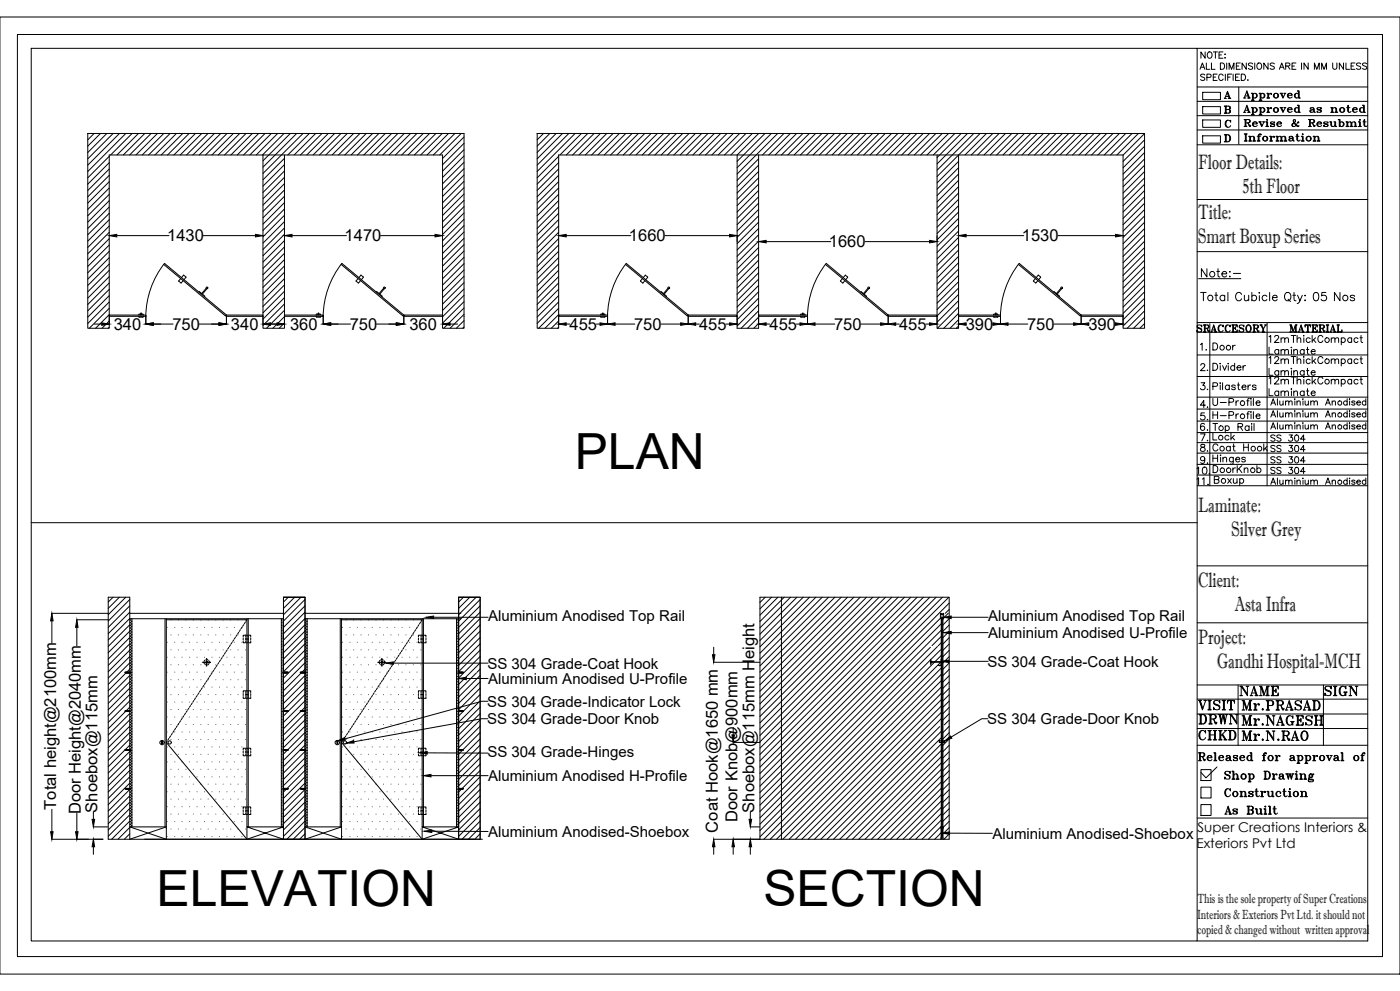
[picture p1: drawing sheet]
<svg xmlns="http://www.w3.org/2000/svg" width="1189mm" height="841mm" viewBox="0 0 1189 841" stroke-linecap="round" stroke-linejoin="round" font-family="sans-serif">
<defs><g id="words">
<g font-size="42.3">
<text x="488" y="398">PLAN</text>
<text x="133" y="769">ELEVATION</text>
<text x="648" y="769">SECTION</text>
</g>
<g font-size="17.6">
<text x="1017" y="143">Floor Details:</text>
<text x="1055" y="164">5th Floor</text>
<text x="1018" y="186">Title:</text>
<text x="1017" y="206">Smart Boxup Series</text>
<text x="1017" y="434">Laminate:</text>
<text x="1046" y="455">Silver Grey</text>
<text x="1017" y="498">Client:</text>
<text x="1049" y="518">Asta Infra</text>
<text x="1017" y="546">Project:</text>
<text x="1033" y="567">Gandhi Hospital-MCH</text>
</g>
<text font-size="14.6" x="1018" y="259">Total Cubicle Qty: 05 Nos</text>
<text font-size="14.1" x="1017" y="649">Released for approval of</text>
<g font-size="14">
<text x="142" y="205">1430</text>
<text x="293" y="205">1470</text>
<text x="534" y="205">1660</text>
<text x="868" y="205">1530</text>
<text x="704" y="210">1660</text>
<text x="97" y="280">340</text>
<text x="146" y="280">750</text>
<text x="196" y="280">340</text>
<text x="246" y="280">360</text>
<text x="297" y="280">750</text>
<text x="348" y="280">360</text>
<text x="484" y="280">455</text>
<text x="538" y="280">750</text>
<text x="594" y="280">455</text>
<text x="653" y="280">455</text>
<text x="708" y="280">750</text>
<text x="763" y="280">455</text>
<text x="820" y="280">390</text>
<text x="872" y="280">750</text>
<text x="924" y="280">390</text>
<text x="48" y="687" transform="rotate(-90 48 687)">Total height@2100mm</text>
<text x="83" y="690" transform="rotate(-90 83 690)">Shoebox@115mm</text>
<text x="641" y="690" transform="rotate(-90 641 690)">Shoebox@115mm Height</text>
<text x="69" y="691" transform="rotate(-90 69 691)">Door Height@2040mm</text>
<text x="626" y="697" transform="rotate(-90 626 697)">Door Knob@900mm</text>
<text x="610" y="707" transform="rotate(-90 610 707)">Coat Hook@1650 mm</text>
</g>
<text font-size="13.7" x="1039" y="665">Shop Drawing</text>
<g font-size="12.8">
<text x="1055" y="86">Approved</text>
<text x="1029" y="369">Top Rail</text>
<text x="1030" y="413">Boxup</text>
<text x="414" y="527">Aluminium Anodised Top Rail</text>
<text x="839" y="527">Aluminium Anodised Top Rail</text>
<text x="839" y="542">Aluminium Anodised U-Profile</text>
<text x="414" y="567">SS 304 Grade-Coat Hook</text>
<text x="839" y="566">SS 304 Grade-Coat Hook</text>
<text x="414" y="580">Aluminium Anodised U-Profile</text>
<text x="1052" y="592">NAME</text>
<text x="1124" y="592">SIGN</text>
<text x="414" y="600">SS 304 Grade-Indicator Lock</text>
<text x="1017" y="604">VISIT</text>
<text x="1054" y="604">Mr.PRASAD</text>
<text x="414" y="615">SS 304 Grade-Door Knob</text>
<text x="838" y="615">SS 304 Grade-Door Knob</text>
<text x="1017" y="616">DRWN</text>
<text x="1054" y="617">Mr.NAGESH</text>
<text x="1054" y="630">Mr.N.RAO</text>
<text x="414" y="642">SS 304 Grade-Hinges</text>
<text x="414" y="663">Aluminium Anodised H-Profile</text>
<text x="414" y="710">Aluminium Anodised-Shoebox</text>
<text x="843" y="712">Aluminium Anodised-Shoebox</text>
</g>
<g font-size="12.3">
<text x="1055" y="98">Approved as noted</text>
<text x="1029" y="395">Hinges</text>
<text x="1017" y="629">CHKD</text>
</g>
<g font-size="11.4">
<text x="1017" y="706">Super Creations Interiors &amp;</text>
<text x="1016" y="720">Exteriors Pvt Ltd</text>
</g>
<g font-size="11.2">
<text x="1017" y="767">This is the sole property of Super Creations</text>
<text x="1017" y="780">Interiors &amp; Exteriors Pvt Ltd. it should not</text>
<text x="1017" y="793">copied &amp; changed without written approval</text>
</g>
<g font-size="11">
<text x="1039" y="677">Construction</text>
<text x="1039" y="692">As Built</text>
</g>
<g font-size="10.1">
<text x="1056" y="109">Revise &amp; Resubmit</text>
<text x="1056" y="121">Information</text>
<text x="1016" y="283">SR</text>
<text x="1027" y="283">ACCESORY</text>
<text x="1094" y="283">MATERIAL</text>
<text x="1018" y="316">2.</text>
<text x="1029" y="315">Divider</text>
<text x="1018" y="332">3.</text>
<text x="1029" y="332">Pilasters</text>
<text x="1018" y="347">4.</text>
<text x="1029" y="345">U-Profile</text>
<text x="1018" y="358">5.</text>
<text x="1029" y="357">H-Profile</text>
<text x="1018" y="367">6.</text>
<text x="1029" y="375">Lock</text>
<text x="1029" y="384">Coat Hook</text>
<text x="1018" y="384">8.</text>
<text x="1016" y="404">10.</text>
<text x="1016" y="413">11.</text>
</g>
<g font-size="9.7">
<text x="1019" y="51">NOTE:</text>
<text x="1039" y="121">D</text>
<text x="1029" y="298">Door</text>
<text x="1078" y="365">Aluminium Anodised</text>
<text x="1018" y="394">9.</text>
<text x="1029" y="402">DoorKnob</text>
<text x="1078" y="412">Aluminium Anodised</text>
</g>
<g font-size="9.3">
<text x="1018" y="60">ALL DIMENSIONS ARE IN MM UNLESS</text>
<text x="1018" y="69">SPECIFIED.</text>
<text x="1026" y="298" transform="rotate(-90 1026 298)">1.</text>
<text x="1078" y="345">Aluminium Anodised</text>
<text x="1078" y="355">Aluminium Anodised</text>
<text x="1078" y="376">SS 304</text>
<text x="1078" y="385">SS 304</text>
<text x="1078" y="394">SS 304</text>
<text x="1078" y="403">SS 304</text>
</g>
</g></defs>
<!-- layer: 0 -->
<g fill="none" stroke="#000" stroke-width=".85">
<path d="M0 14h1189v813h-1189M15 29h1159v783h-1159zM27 41h990v758h-990zM1017 41h144v758h-144M1017 74h144M1021 78h15v7h-15zM1042 78l2 6M1052 74v48M1017 86h144M1017 98h144M1021 90h15v7h-15zM1040 84h1"/>
<path d="M1040 90h4l1 2-2 1M1040 90h1M1040 83l2-5 3 6M1040 90l1 1M1041 90v6M1041 96h-1M1041 95l-1 1M1041 82h3M1041 95v1M1041 96h1M1041 90v1M1042 90h-1"/>
<path d="M1043 84h2M1043 90l1 1v2h-3M1043 93l2 1v1l-5 1M1043 93l1 1v1l-1 1M1044 83l-1 1M1044 83v1M1044 83l1 1M1044 91v1M1044 94v1M75 113v166h18v-11M75 113h319v166h-18v-11M75 113h.1"/>
<path d="M80 113l-5 6M85 113l-10 11M91 113l-16 16M96 113l-21 22M101 113l-26 27M107 113l-32 33M112 113l-18 19M118 113l-19 19M123 113l-18 19M128 113l-18 19M134 113l-19 19M139 113l-18 19"/>
<path d="M144 113l-18 19M150 113l-18 19M155 113l-18 19M161 113l-19 19M166 113l-18 19M171 113l-18 19M177 113l-19 19M182 113l-18 19M187 113l-18 19M193 113l-18 19M198 113l-18 19M204 113l-19 19"/>
<path d="M209 113l-18 19M214 113l-18 19M220 113l-19 19M225 113l-18 19M230 113l-18 19M236 113l-18 19M241 113l-18 19M247 113l-24 23M252 113l-29 29M257 113l-34 34M263 113l-19 19M268 113l-18 19"/>
<path d="M273 113l-18 19M279 113l-18 19M284 113l-18 19M290 113l-19 19M295 113l-18 19M300 113l-18 19M306 113l-19 19M311 113l-18 19M316 113l-18 19M322 113l-18 19M327 113l-18 19M333 113l-19 19"/>
<path d="M338 113l-18 19M343 113l-18 19M349 113l-19 19M354 113l-18 19M359 113l-18 19M365 113l-18 19M370 113l-18 19M376 113l-19 19M381 113l-18 19M386 113l-18 19M392 113l-19 19M394 116l-18 18"/>
<path d="M462 113l-6 6M467 113l-11 11M472 113l-16 16M478 113l-22 22M483 113l-27 27M488 113l-32 33M494 113l-18 19M499 113l-18 19M505 113l-19 19M510 113l-18 19M515 113l-18 19M521 113l-19 19"/>
<path d="M526 113l-18 19M531 113l-18 19M537 113l-18 19M542 113l-18 19M548 113l-19 19M553 113l-18 19M558 113l-18 19M564 113l-19 19M569 113l-18 19M574 113l-18 19M580 113l-19 19M585 113l-18 19"/>
<path d="M591 113l-19 19M596 113l-18 19M601 113l-18 19M607 113l-19 19M612 113l-18 19M617 113l-18 19M623 113l-19 19M628 113l-18 19M633 113l-18 19M639 113l-18 19M644 113l-18 19M650 113l-24 24"/>
<path d="M655 113l-29 29M660 113l-34 35M666 113l-18 19M671 113l-18 19M677 113l-19 19M682 113l-18 19M687 113l-18 19M693 113l-19 19M698 113l-18 19M703 113l-18 19M709 113l-19 19M714 113l-18 19"/>
<path d="M719 113l-18 19M725 113l-18 19M730 113l-18 19M736 113l-19 19M741 113l-18 19M746 113l-18 19M752 113l-19 19M757 113l-18 19M762 113l-18 19M768 113l-18 19M773 113l-18 19M779 113l-19 19"/>
<path d="M784 113l-18 19M789 113l-18 19M795 113l-19 19M800 113l-18 19M805 113l-18 19M811 113l-18 19M816 113l-20 21M822 113l-26 26M827 113l-31 31M832 113l-36 37M838 113l-19 19M843 113l-18 19"/>
<path d="M848 113l-18 19M854 113l-18 19M859 113l-18 19M865 113l-19 19M870 113l-18 19M875 113l-18 19M881 113l-19 19M886 113l-18 19M891 113l-18 19M897 113l-18 19M902 113l-18 19M908 113l-19 19"/>
<path d="M913 113l-18 19M918 113l-18 19M924 113l-19 19M929 113l-18 19M934 113l-18 19M940 113l-18 19M945 113l-18 19M951 113l-19 19M956 113l-18 19M961 113l-18 19M967 113l-19 19M972 113h-516v166h18v-11"/>
<path d="M972 113v166h-18v-11M972 113l-18 19M972 119l-18 18M1017 110h144M1021 102h15v6h-15zM1021 115h15v6h-15zM1041 103v1v3M1043 102a4 4 0 0 0 0 6M1045 103v-1v2a2.5 2.5 0 0 0-3-2 2.5 2.5 0 0 0-2 4 2.4 2.4 0 0 0 2 2 2.4 2.4 0 0 0 3-1M93 133l-18 18M93 138l-18 18M223 132h153v143"/>
<path d="M223 132h-130v143M223 132v143M242 134l-19 19M242 140l-19 18M242 132v143M394 122l-18 18M394 127l-18 18M394 132l-18 19M394 138l-18 18M474 133l-18 18M474 138l-18 18M626 132v147h18v-147"/>
<path d="M644 135l-18 18M796 132v143M814 137l-18 18M814 132v143M972 124l-18 18M972 129l-18 19M972 135l-18 18M1017 123h144M93 143l-18 19M93 149l-18 18M93 154l-18 18M93 160l-18 18"/>
<path d="M242 145l-19 18M242 150l-19 19M242 156l-19 18M394 143l-18 18M394 148l-18 19M394 154l-18 18M394 159l-18 18M474 143l-18 19M474 149l-18 18M474 154l-18 18M474 159l-18 19M644 140l-18 18"/>
<path d="M644 146l-18 18M644 151l-18 18M644 156l-18 19M814 142l-18 19M814 148l-18 18M814 153l-18 18M814 158l-18 19M972 140l-18 19M972 146l-18 18M972 151l-18 18M972 156l-18 19M93 165l-18 18"/>
<path d="M93 170l-18 19M93 176l-18 18M242 161l-19 18M242 167l-19 18M242 172l-19 18M242 177l-19 19M394 165l-18 18M394 170l-18 18M394 175l-18 19M474 165l-18 18M474 170l-18 18M474 176l-18 18"/>
<path d="M644 162l-18 18M644 167l-18 18M644 172l-18 19M644 178l-18 18M814 164l-18 18M814 169l-18 18M814 175l-18 18M814 180l-18 18M972 162l-18 18M972 167l-18 18M972 172l-18 19M972 178l-18 18"/>
<path d="M1017 169h144M93 181l-18 18M93 186l-18 19M93 192l-18 18M93 197l-18 18M99 200h45M173 200h44M242 183l-19 18M242 188l-19 18M242 193l-19 19M242 199l-19 18M248 200h46"/>
<path d="M323 200h46M394 181l-18 18M394 186l-18 18M394 191l-18 19M394 197l-18 18M474 181l-18 18M474 186l-18 19M474 192l-18 18M474 197l-18 18M481 200h55M565 200h55M644 183l-18 18"/>
<path d="M644 189l-18 18M644 194l-18 18M644 199l-18 19M814 185l-18 19M814 191l-18 18M814 196l-18 18M820 200h49M898 200h49M972 183l-18 18M972 189l-18 18M972 194l-18 18M972 199l-18 19"/>
<path d="M93 203l-18 18M93 208l-18 18M93 213l-18 19M93 219l-18 18M242 204l-19 18M242 210l-19 18M242 215l-19 18M394 202l-18 19M394 208l-18 18M394 213l-18 18M394 218l-18 19M474 203l-18 18"/>
<path d="M474 208l-18 18M474 213l-18 19M474 219l-18 18M644 205l-18 18M644 210l-18 18M644 215l-18 19M651 205h54M734 205h55M814 201l-18 19M814 207l-18 18M814 212l-18 18M814 218l-18 18"/>
<path d="M972 205l-18 18M972 210l-18 18M972 215l-18 19M1017 214h144M93 224l-18 18M93 229l-18 19M93 235l-18 18M140 224a74 74 0 0 0-16 44M242 220l-19 19M242 226l-19 18M242 231l-19 18M242 236l-19 19"/>
<path d="M290 224a74 74 0 0 0-16 44M394 224l-18 18M394 229l-18 18M394 234l-18 19M394 240l-18 18M474 224l-18 18M474 229l-18 19M474 235l-18 18M532 224a74 74 0 0 0-16 44v7M644 221l-18 18M644 226l-18 18M644 232l-18 18"/>
<path d="M644 237l-18 18M702 224a74 74 0 0 0-16 44v7M814 223l-18 18M814 228l-18 19M814 234l-18 18M814 239l-18 18M865 224a74 74 0 0 0-15 44M972 221l-18 18M972 226l-18 19M972 232l-18 18M972 237l-18 18M1018 237h36"/>
<path d="M1025 228v7l-5-7v7M1033 230h3M1034 228v6l1 1h1M1038 232h4a2.2 2.2 0 0 0-3-1 2.2 2.2 0 0 0-1 3 2.2 2.2 0 0 0 4 0M1044 231h1zM1044 235h1zM1047 232h6M93 240l-18 18M93 246l-18 18M93 251l-18 18M93 256l-18 19M242 242l-19 18"/>
<path d="M242 247l-19 18M242 253l-19 18M242 258l-19 18M394 245l-18 18M394 251l-18 18M394 256l-18 18M474 240l-18 18M474 245l-18 19M474 251l-18 18M474 256l-18 18M644 242l-18 19M644 248l-18 18"/>
<path d="M644 253l-18 18M644 258l-18 19M814 244l-18 19M814 250l-18 18M814 255l-18 18M972 242l-18 19M972 248l-18 18M972 253l-18 18M972 258l-18 19M80 275h6M93 267h31v1h-31zM93 262l-17 17"/>
<path d="M93 267l-12 12M93 272l-6 7M93 278l-1 1M124 268v7M130 275h17M169 275h17M192 267h31v1h-31zM192 268v7M223 268v11h19v-11M229 275h7M242 267h32v1h-32zM242 263l-16 16"/>
<path d="M242 269l-10 10M242 274l-5 5M274 268v7M281 275h17M320 275h17M343 267h33v1h-33zM343 268v7M382 275h7M394 261l-17 18M394 267l-12 12M394 272l-6 7M394 277l-1 2"/>
<path d="M474 267h42v1h-42zM474 262l-17 17M474 267l-11 12M474 272l-6 7M474 278v1M474 275v-143h480v143M481 275h3M506 275h4M522 275h17M561 275h17M584 267h42v1h-42zM584 268v7"/>
<path d="M591 275h3M617 275h3M644 267h42v1h-42zM644 264l-15 15M644 269l-9 10M644 275l-4 4M651 275h3M676 275h3M692 275h17M731 275h17M754 267h42v1h-42zM754 268v7"/>
<path d="M761 275h3M786 275h3M796 268v11h18v-11M814 267h36v1h-36zM814 261l-18 18M814 266l-13 13M814 271l-7 8M814 277l-2 2M820 275h1M843 275h.1M850 268v7M856 275h17"/>
<path d="M895 275h17M918 267h36v1h-36zM918 268v7M924 275h1M947 275h.1M972 264l-15 15M972 269l-9 10M972 275l-4 4M1017 274h144M1027 275v137M1076 274v138M1017 282h144"/>
<path d="M1078 286l1-1v6M1078 295v6h3M1082 286l1-1h2l1 1-4 5h4M1086 297a1.9 1.9 0 0 0-3 0 1.9 1.9 0 0 0 0 3 1.9 1.9 0 0 0 3 0M1086 297v4M1088 288l1-1h2v4M1088 298l1-1h2v4M1088 287v4M1088 297v4M1091 288l1-1h2v4M1091 298l1-1h2v4M1096 295h.1"/>
<path d="M1097 297v4M1098 285v6M1099 298l1-1h1l1 4M1099 297v4M1101 288l2-1h1l1 4M1101 285v6M1107 287v4M1107 297a1.9 1.9 0 0 0-2 0 1.9 1.9 0 0 0 0 3 1.9 1.9 0 0 0 2 0M1107 297v4M1109 297h2M1110 295v4l1 1 1 1M1113 288a1.9 1.9 0 0 0-3-1 1.9 1.9 0 0 0 0 3 1.9 1.9 0 0 0 3 0"/>
<path d="M1113 298h4a1.9 1.9 0 0 0-2-1 1.9 1.9 0 0 0-2 2 1.9 1.9 0 0 0 2 2l2-1M1114 285v6M1115 288l2 3M1117 287l-3 3M1123 286a2.2 2.2 0 0 0-2-1 2.2 2.2 0 0 0-2 2v1a2.2 2.2 0 0 0 2 3 2.2 2.2 0 0 0 2-2M1130 288l2-1h1l1 4M1130 287v4M1134 288l1-1h1l1 4M1139 288a1.9 1.9 0 0 1 3-1 1.9 1.9 0 0 1 0 3 1.9 1.9 0 0 1-3 0M1139 287v6M1148 288a1.9 1.9 0 0 0-3-1 1.9 1.9 0 0 0 0 3 1.9 1.9 0 0 0 3 0M1148 287v4"/>
<path d="M1153 288a1.9 1.9 0 0 0-3-1 1.9 1.9 0 0 0 0 3 1.9 1.9 0 0 0 3 0M1155 287h2M1156 285v5l1 1M1017 320h144M1017 301h144M1078 304l1-1v6M1078 313v6h3M1082 304l2-1h1l1 1-1 2-3 3h4M1086 315a1.9 1.9 0 0 0-3 0 1.9 1.9 0 0 0 0 3 1.9 1.9 0 0 0 3 0M1086 315v4M1088 306l1-1h2v4M1088 316l1-1h2v4"/>
<path d="M1088 305v4M1088 315v4M1091 306l1-1h2v4M1091 316l1-1h2v4M1096 303h4M1096 320h4M1096 313h.1M1097 315v4M1098 303v6M1098 320v6M1099 316l1-1h1l1 4M1099 315v4"/>
<path d="M1101 306l2-1h1l1 4M1101 303v6M1101 320v6M1107 303h.1M1107 305v4M1107 315a1.9 1.9 0 0 0-2 0 1.9 1.9 0 0 0 0 3 1.9 1.9 0 0 0 2 0M1107 315v4M1109 315h2M1110 313v4l1 1 1 1M1113 305a1.9 1.9 0 0 0-3 0 1.9 1.9 0 0 0 0 3 1.9 1.9 0 0 0 3 0M1113 316h4a1.9 1.9 0 0 0-2-1 1.9 1.9 0 0 0-2 2 1.9 1.9 0 0 0 2 2l2-1M1114 303v6"/>
<path d="M1114 320v6M1115 306l2 3M1117 305l-3 2M1123 304a2.2 2.2 0 0 0-2-1 2.2 2.2 0 0 0-2 2v1a2.2 2.2 0 0 0 2 3 2.2 2.2 0 0 0 2-2M1130 306l2-1h1l1 4M1130 305v4M1134 306l1-1h1l1 4M1139 305a1.9 1.9 0 0 1 3 0 1.9 1.9 0 0 1 0 3 1.9 1.9 0 0 1-3 0M1139 305v6M1148 305a1.9 1.9 0 0 0-3 0 1.9 1.9 0 0 0 0 3 1.9 1.9 0 0 0 3 0M1148 305v4M1153 305a1.9 1.9 0 0 0-3 0 1.9 1.9 0 0 0 0 3 1.9 1.9 0 0 0 3 0"/>
<path d="M1155 305h2M1156 303v4v1l1 1M1156 320v5v1h1M1017 337h144M1078 321l1-1v6M1078 330v6h3M1082 321l2-1h1l1 1-1 2-3 3h4M1086 333a1.9 1.9 0 0 0-3-1 1.9 1.9 0 0 0 0 3 1.9 1.9 0 0 0 3 0M1086 332v4M1088 323l1-1h2v4M1088 333l1-1h2v4M1088 322v4"/>
<path d="M1088 332v4M1091 323l1-1h2v4M1091 333l1-1h2v4M1096 330h.1M1097 332v4M1099 333l1-1h1l1 4M1099 332v4M1101 323l2-1h1l1 4M1107 320h.1M1107 322v4M1107 333a1.9 1.9 0 0 0-2-1 1.9 1.9 0 0 0 0 3 1.9 1.9 0 0 0 2 0M1107 332v4"/>
<path d="M1109 332h2M1110 330v5l1 1h1M1113 323a1.9 1.9 0 0 0-3-1 1.9 1.9 0 0 0 0 3 1.9 1.9 0 0 0 3 0M1113 334h4a1.9 1.9 0 0 0-2-2 1.9 1.9 0 0 0-2 2 1.9 1.9 0 0 0 2 2l2-1M1115 324l2 2M1117 322l-3 3M1123 321a2.2 2.2 0 0 0-2-1 2.2 2.2 0 0 0-2 2v2a2.2 2.2 0 0 0 2 2 2.2 2.2 0 0 0 2-2M1130 323l2-1h1l1 4M1130 322v4M1134 323l1-1h1l1 4M1139 323a1.9 1.9 0 0 1 3-1 1.9 1.9 0 0 1 0 3 1.9 1.9 0 0 1-3 0M1139 322v6"/>
<path d="M1148 323a1.9 1.9 0 0 0-3-1 1.9 1.9 0 0 0 0 3 1.9 1.9 0 0 0 3 0M1148 322v4M1153 323a1.9 1.9 0 0 0-3-1 1.9 1.9 0 0 0 0 3 1.9 1.9 0 0 0 3 0M1155 322h2M1017 357h144M1017 347h144M1017 367h144M1017 376h144M1019 368h4l-2 6M1017 385h144M1017 394h144M1017 403h144"/>
<path d="M1017 412h144M27 444h990M1017 480h144M96 507l-4 4M101 507l-9 9M107 507l-15 15M110 509l-18 18M110 514l-18 18M110 520l-18 18M245 507l-4 4M250 507l-9 9M256 507l-15 15"/>
<path d="M259 520l-18 18M259 509l-18 18M259 514l-18 18M394 507l-5 4M399 507l-10 9M404 507l-15 15M408 509l-19 18M408 514l-19 18M408 520l-19 18M650 507l-5 4M655 507l-10 10M661 507l-16 15"/>
<path d="M664 507h142v205h-200M664 507v205M664 507h-19v205M666 507l-21 20M671 507l-26 26M677 507l-32 31M682 507l-37 37M687 507l-42 42M693 507l-48 47M698 507l-53 53M704 507l-59 58M709 507l-64 63"/>
<path d="M714 507l-69 69M720 507l-75 74M725 507l-80 80M730 507l-85 85M736 507l-91 90M741 507l-96 96M747 507l-102 101M752 507l-107 106M757 507l-112 112M763 507l-118 117M768 507l-123 123M773 507l-128 128"/>
<path d="M779 507l-134 133M784 507l-139 139M790 507l-145 144M795 507l-150 149M800 507l-155 155M806 507l-161 160M806 512l-161 161M806 517l-3 4M44 521h48M44 527v19M65 526h27M65 532v16"/>
<path d="M110 530l-18 19M110 536l-18 18M110 521h131M110 526h1M110 528h1M110 531h1M110 533h1M110 535h1M110 538h1M110 540h1M111 526h.1M111 528v1"/>
<path d="M111 530v1M111 533h.1M111 535v1M111 537v1M111 540h.1M112 527h.1M112 530h.1M112 532h.1M112 534h.1M112 536h.1M112 539h.1M112 525h.1"/>
<path d="M112 527v1M112 529v1M112 536v1M112 538v1M112 525v177M140 525v177M141 525v187l-31-10h31l-31 10v-205h-18v205h318M141 526h69l-1 1M201 539l-1 1M203 537l-1 1M204 534l-1 2M206 532l-1 2"/>
<path d="M207 530l-1 2M208 539h-1v2M208 528l-1 1M209 539v2M209 539h2M210 525v187M211 525v177M211 539h2v2M239 525v177M239 526h1M239 528h1M239 531h1"/>
<path d="M239 533h1M239 535h1M239 538h1M239 540h1M239 526h.1M239 528v1M239 530v1M239 533h.1M239 535v1M239 537v1M239 540h.1M240 527h1"/>
<path d="M240 530h1M240 532h1M240 534h1M240 536h1M240 539h1M241 525h.1M241 527v1M241 529v1M241 532h.1M241 534h.1M241 536v1M241 538v1"/>
<path d="M241 525h-131l-18 18M259 530l-18 19M259 536l-18 18M259 521h132M259 526h1M259 528h1M259 531h1M259 533h1M259 535h1M259 538h1M259 540h1M259 526h.1"/>
<path d="M259 528v1M259 530v1M259 533h.1M259 535v1M259 537v1M259 540h.1M260 527h1M260 530h1M260 532h1M260 534h1M260 536h1M260 539h1"/>
<path d="M261 525h.1M261 527v1M261 529v1M261 532h.1M261 534h.1M261 536v1M261 538v1M261 525v177M289 525v177M290 525v187l-31-10h31l-31 10v-205h-18h18v205h-18v-205v205l-31-10h31l-31 10M290 526h68v1M350 539l-1 1"/>
<path d="M352 537l-1 1M353 534l-1 2M354 532l-1 2M356 530l-1 2M357 539h-2v2M357 528l-1 1M358 539v2M358 539h2v2M358 525v187M360 525v177M360 539h2v2M368 524h46"/>
<path d="M388 525v177M388 526h.1M388 528h.1M388 531h.1M388 533h.1M388 535h.1M388 538h.1M388 540h.1M388 528v1M388 530v1M388 535v1M388 537v1"/>
<path d="M389 527h.1M389 530h.1M389 532h.1M389 534h.1M389 536h.1M389 539h.1M389 525h.1M389 527v1M389 529v1M389 536v1M389 538v1M391 525h-132l-19 18"/>
<path d="M408 525l-19 18M408 530l-19 19M408 536l-19 18M799 525l-154 153M799 535l-154 154M799 525v178M799 529l-154 154M799 525v-4v1h2v-1v4M801 525h.1M805 521l-4 3M806 525l-5 6M806 530l-5 6"/>
<path d="M806 536l-5 5M808 524h31M808 537h31M1017 529h144M110 541l-18 18M110 546l-18 19M110 552l-18 18M110 557l-18 18M110 542h1M110 544h1M110 547h1M110 549h1"/>
<path d="M110 551h1M110 553h1M110 556h1M110 558h1M111 542h.1M111 544v1M111 546v1M111 549h.1M111 551v1M111 553v1M111 555v1M111 558h.1"/>
<path d="M112 541h.1M112 543h.1M112 546h.1M112 548h.1M112 550h.1M112 552h.1M112 555h.1M112 557h.1M112 559h.1M112 543v1M112 545v1M112 552v1"/>
<path d="M112 554v1M112 559v1M175 560h2M175 559v1M189 558l-1 1M190 556l-1 1M191 554v1M193 552l-1 1M194 549l-1 2M196 547l-1 2M197 545l-1 2M199 543l-1 1"/>
<path d="M200 541l-1 1M207 544v1h1M207 541v2M209 541v2M209 544v1M209 542h2M209 545h2M213 541v2M213 544v1h-2M239 542h1M239 544h1M239 547h1"/>
<path d="M239 549h1M239 551h1M239 553h1M239 556h1M239 558h1M239 542h.1M239 544v1M239 546v1M239 549h.1M239 551v1M239 553v1M239 555v1"/>
<path d="M239 558h.1M240 541h1M240 546h1M240 548h1M240 550h1M240 552h1M240 555h1M240 557h1M241 541h.1M241 543v1M241 545v1M241 548h.1"/>
<path d="M241 550h.1M241 552v1M241 554v1M241 557h.1M241 559v1M259 541l-19 18M259 546l-18 19M259 552l-18 18M259 557l-18 18M259 542h1M259 544h1M259 547h1"/>
<path d="M259 549h1M259 551h1M259 553h1M259 556h1M259 558h1M259 542h.1M259 544v1M259 546v1M259 549h.1M259 551v1M259 553v1M259 555v1"/>
<path d="M259 558h.1M260 541h1M260 543h1M260 546h1M260 548h1M260 550h1M260 552h1M260 555h1M260 557h1M260 559h1M261 541h.1M261 543v1"/>
<path d="M261 545v1M261 548h.1M261 550h.1M261 552v1M261 554v1M261 557h.1M261 559v1M324 560h1M324 559v1M337 558v1M339 556l-1 1M340 554l-1 1"/>
<path d="M342 552l-1 1M343 549l-1 2M345 547l-1 2M346 545l-1 2M347 543l-1 1M349 541l-1 1M355 544v1h2M355 541v2M358 541v2M358 544v1M358 542h2M360 541v2"/>
<path d="M360 544v1h-2M362 541v2M362 544v1h-2M388 542h.1M388 544h.1M388 547h.1M388 549h.1M388 551h.1M388 553h.1M388 556h.1M388 558h.1M388 544v1"/>
<path d="M388 546v1M388 551v1M388 553v1M388 555v1M389 541h.1M389 543h.1M389 546h.1M389 548h.1M389 550h.1M389 552h.1M389 555h.1M389 557h.1"/>
<path d="M389 559h.1M389 543v1M389 545v1M389 552v1M389 554v1M389 559v1M408 541l-19 18M408 546l-19 19M408 552l-19 18M408 557l-19 18M606 549v7M790 549l-145 145"/>
<path d="M796 549l-151 150M799 552l-154 153M799 546l-2 2M799 540l-8 8M799 551h.1M799 556l-154 154M806 541l-5 6M806 547l-5 5M806 552l-5 5M806 557l-5 6M106 571h4M107 571h.1"/>
<path d="M107 571l-15 15M108 571h.1M108 571h-1M109 571h.1M109 571h1M110 571h.1M110 571h-1M110 563l-18 18M110 568l-2 2M110 573l-18 19M110 579l-18 18M110 570v1z"/>
<path d="M110 570h-4v1h4M110 560h1M110 563h1M110 565h1M110 567h1M110 569h1M110 572h1M110 574h1M110 576h1M110 579h1M111 560v1M111 562v1"/>
<path d="M111 565h.1M111 567v1M111 569v1M111 571v1M111 574h.1M111 576v1M111 578v1M112 571h.1M112 561h.1M112 564h.1M112 566h.1M112 568h.1"/>
<path d="M112 573h.1M112 575h.1M112 577h.1M112 580h.1M112 561v1M112 563v1M112 568v1M112 570v1M112 577v1M112 579v1M172 562h2M173 562l1 2"/>
<path d="M174 560l-1 1M174 564h2M175 579l-1 2M175 562h1M175 561h1v1M175 561v2M175 564v1M176 577l-1 2M176 562h-1v1h1M177 562h2h-2M177 561l1 1M177 575l-1 2"/>
<path d="M178 563l-1 1M179 573l-1 1M180 571l-1 1M182 569l-1 1M183 567l-1 1M184 564l-1 2M186 562l-1 2M187 560l-1 2M239 560h1M239 563h1M239 565h1M239 567h1"/>
<path d="M239 569h1M239 572h1M239 574h1M239 576h1M239 579h1M239 560v1M239 562v1M239 565h.1M239 567v1M239 569v1M239 571v1M239 574h.1"/>
<path d="M239 576v1M239 578v1M240 561h1M240 564h1M240 566h1M240 568h1M240 573h1M240 575h1M240 577h1M240 580h1M240 570l1 1zM241 561v1"/>
<path d="M241 563v1M241 566h.1M241 568v1M241 570v1M241 573h.1M241 575h.1M241 577v1M241 579v1M241 570h4v1h-4M241 571h4M241 571h.1M242 571h-1"/>
<path d="M242 571h.1M243 571h.1M243 571h1M244 571h.1M245 571h-5M255 571h4M256 571h.1M256 571l-15 15M257 571h.1M257 571h-1M258 571h.1M259 571h.1"/>
<path d="M259 563l-18 18M259 568l-3 2M259 573l-18 19M259 579l-18 18M259 570v1zM259 570h-4v1h4M259 560h1M259 563h1M259 565h1M259 567h1M259 569h1M259 572h1"/>
<path d="M259 574h1M259 576h1M259 579h1M259 560v1M259 562v1M259 565h.1M259 567v1M259 569v1M259 571v1M259 574h.1M259 576v1M259 578v1"/>
<path d="M260 571h1M260 561h1M260 564h1M260 566h1M260 568h1M260 573h1M260 575h1M260 577h1M260 580h1M261 561v1M261 563v1M261 566h.1"/>
<path d="M261 568v1M261 570v1M261 573h.1M261 575h.1M261 577v1M261 579v1M321 562h1M322 562l1 2M323 560l-1 1M323 564h2M323 579l-1 2M324 562h.1"/>
<path d="M324 561h1v1M324 562h1M324 561v2M324 564v1M325 577l-1 2M325 562h-2l1 1h1M326 562h1h-1M326 561l1 1M326 575l-1 2M326 563l-1 1M328 573l-1 1M329 571l-1 1"/>
<path d="M330 569l-1 1M332 567l-1 1M333 564l-1 2M334 563h80M335 562l-1 2M336 560l-1 2M388 560h.1M388 563h.1M388 565h.1M388 567h.1M388 569h.1M388 572h.1"/>
<path d="M388 574h.1M388 576h.1M388 579h.1M388 560v1M388 562v1M388 567v1M388 569v1M388 571v1M388 576v1M388 578v1M389 561h.1M389 564h.1"/>
<path d="M389 566h.1M389 568h.1M389 573h.1M389 575h.1M389 577h.1M389 580h.1M389 570v1zM389 561v1M389 563v1M389 568v1M389 570v1M389 577v1"/>
<path d="M389 579v1M389 570h4v1h-4M389 571h4M390 571h.1M389 571h.1M391 571h.1M392 571h-1M392 571h1M392 571h.1M393 571h-1M393 571h-4M396 576h18"/>
<path d="M405 571l-16 15M408 563l-19 18M408 568l-3 2M408 573l-19 19v-1M408 579l-19 18M606 562h39M799 561l-150 151M799 567l-145 145M799 572l-140 140M799 578l-134 134M806 561h33M806 563l-5 5"/>
<path d="M806 568l-5 6M806 573l-5 6M806 579l-5 5M110 584l-18 18M110 589l-18 19M110 595l-18 18M110 581h1M110 583h1M110 585h1M110 588h1M110 590h1M110 592h1"/>
<path d="M110 595h1M110 597h1M110 599h1M111 581h.1M111 583h.1M111 585v1M111 587v1M111 590h.1M111 592v1M111 594v1M111 597h.1M111 599h.1"/>
<path d="M112 593h.1M112 582h.1M112 584h.1M112 587h.1M112 589h.1M112 591h.1M112 596h.1M112 598h.1M112 584v1M112 586v1M112 593v1M112 595v1"/>
<path d="M162 599l-1 1M163 597l-1 1M165 594l-1 2M166 592l-1 2M167 590v2M169 588l-1 1M170 586l-1 1M172 584l-1 1M173 582l-1 1M207 591v2h1M207 589v1M208 586h-1v2"/>
<path d="M209 586v2M209 589v1M209 591v2M209 589h2M209 586h2M209 593h2M211 586h2v2M213 589v1M213 591v2h-2M239 581h1M239 583h1M239 585h1"/>
<path d="M239 588h1M239 590h1M239 592h1M239 595h1M239 597h1M239 599h1M239 581h.1M239 583h.1M239 585v1M239 587v1M239 590h.1M239 592v1"/>
<path d="M239 594v1M239 597h.1M239 599h.1M240 593h1M240 582h1M240 584h1M240 587h1M240 589h1M240 591h1M240 596h1M240 598h1M241 582h.1"/>
<path d="M241 584v1M241 586v1M241 589h.1M241 591h.1M241 593v1M241 595v1M241 598h.1M259 584l-18 18M259 589l-18 19M259 595l-18 18M259 581h1M259 583h1"/>
<path d="M259 585h1M259 588h1M259 590h1M259 592h1M259 595h1M259 597h1M259 599h1M259 581h.1M259 583h.1M259 585v1M259 587v1M259 590h.1"/>
<path d="M259 592v1M259 594v1M259 597h.1M259 599h.1M260 593h1M260 582h1M260 584h1M260 587h1M260 589h1M260 591h1M260 596h1M260 598h1"/>
<path d="M261 582h.1M261 584v1M261 586v1M261 589h.1M261 591h.1M261 593v1M261 595v1M261 598h.1M311 599l-1 1M312 597l-1 1M313 594v2M315 592l-1 2"/>
<path d="M316 590l-1 2M318 588l-1 1M319 586l-1 1M321 584l-1 1M322 582l-1 1M355 591v2h2M355 589v1M357 586h-2v2M358 589h2M358 586v2M358 589v1M358 591v2"/>
<path d="M358 586h1l1 2M360 591l-1 2h-1M360 589v1M360 586h2v2M362 591v2h-2M362 589v1M388 581h.1M388 583h.1M388 585h.1M388 588h.1M388 590h.1M388 592h.1"/>
<path d="M388 595h.1M388 597h.1M388 599h.1M388 585v1M388 587v1M388 592v1M388 594v1M389 593h.1M389 582h.1M389 584h.1M389 587h.1M389 589h.1"/>
<path d="M389 591h.1M389 596h.1M389 598h.1M389 584v1M389 586v1M389 593v1M389 595v1M408 584l-19 19M408 589l-19 19M408 595l-19 18M414 595h-5l-116 32M799 583l-129 129"/>
<path d="M799 588l-123 124M799 594l-118 118M799 599l-113 113M806 584l-5 6M806 590l-5 5M806 595l-5 5M1017 593h144M1017 581h144M1051 581v51M1124 581v51M107 604h.1M108 604h.1"/>
<path d="M108 603v1M108 603l-1 1M109 604h.1M109 603v1M109 603v1zM109 603l1 1M110 604h.1M110 604h-1M110 603v1M110 600l-18 18M110 606l-18 18M110 611l-18 18"/>
<path d="M110 616l-18 19M110 603v1zM110 603h-4v1h4M110 615h1M110 606h1M110 601h1M110 608h1M110 611h1M110 613h1M110 617h1M110 620h1M111 601v1"/>
<path d="M111 603v1M111 606h.1M111 608v1M111 610v1M111 613h.1M111 615h.1M111 617v1M111 619v1M111 604h-5M112 600h.1M112 603h.1M112 605h.1"/>
<path d="M112 607h.1M112 609h.1M112 612h.1M112 614h.1M112 616h.1M112 619h.1M112 600v1M112 602v1M112 609v1M112 611v1M112 616v1M112 618v1"/>
<path d="M149 618l-1 1M151 616l-1 1M152 614l-1 1M153 612l-1 1M155 610l-1 1M156 607l-1 2M158 605l-1 2M159 603l-1 2M160 601l-1 1M239 604h1M239 615h1M239 606h1"/>
<path d="M239 601h1M239 608h1M239 611h1M239 613h1M239 617h1M239 620h1M239 601v1M239 603v1M239 606h.1M239 608v1M239 610v1M239 613h.1"/>
<path d="M239 615h.1M239 617v1M239 619v1M240 600h1M240 603h1M240 605h1M240 607h1M240 609h1M240 612h1M240 614h1M240 616h1M240 619h1"/>
<path d="M240 603l1 1zM241 600v1M241 602v1M241 605h.1M241 607h.1M241 609v1M241 611v1M241 614h.1M241 616v1M241 618v1M241 603h4v1h-4M241 604h4"/>
<path d="M241 604h.1M241 603v1M242 604v-1zM242 603l-1 1M242 604h.1M242 603v1M243 604h.1M243 603l1 1M243 603v1M244 604h.1M256 603v1M256 603v1z"/>
<path d="M256 604h.1M257 604h.1M257 603l-2 1h1M257 603v1M257 603v1zM258 604h.1M259 604h.1M259 603v1M259 600l-18 18M259 606l-18 18M259 611l-18 18M259 616l-19 19"/>
<path d="M259 603v1zM259 603h-4v1h4M259 615h1M259 606h1M259 601h1M259 608h1M259 611h1M259 613h1M259 617h1M259 620h1M259 601v1M259 606h.1"/>
<path d="M259 608v1M259 610v1M259 613h.1M259 615h.1M259 617v1M259 619v1M260 604h-5M260 600h1M260 603h1M260 605h1M260 607h1M260 609h1"/>
<path d="M260 612h1M260 614h1M260 616h1M260 619h1M261 600v1M261 602v1M261 605h.1M261 607h.1M261 609v1M261 611v1M261 614h.1M261 616v1"/>
<path d="M261 618v1M298 618l-1 1M299 616l-1 1M301 614l-1 1M302 612l-1 1M304 610l-1 1M305 607l-1 2M306 605l-1 2M308 603l-1 2M309 601l-1 1M388 604h.1M388 615h.1"/>
<path d="M388 606h.1M388 601h.1M388 608h.1M388 611h.1M388 613h.1M388 617h.1M388 620h.1M388 601v1M388 603v1M388 608v1M388 610v1M388 617v1"/>
<path d="M388 619v1M389 600h.1M389 603h.1M389 605h.1M389 607h.1M389 609h.1M389 612h.1M389 614h.1M389 616h.1M389 619h.1M389 603v1zM389 600v1"/>
<path d="M389 609v1M389 611v1M389 616v1M389 618v1M389 603h4v1h-4M389 604h4M390 604h.1M390 603v1zM390 603v1M391 604h.1M391 603v1zM391 603v1"/>
<path d="M392 603l-1 1M392 603h1M392 604h.1M392 603v1M392 604l1-1zM393 603l-1 1M408 616l-19 19M408 600l-19 18M408 606l-19 18M408 611l-19 18M414 610h-5l-109 20M623 617v7"/>
<path d="M798 617l-96 95M799 615h.1M799 604l-107 108M799 610l-102 102M806 600l-5 6M806 606l-5 5M806 611l-4 4M806 616l-5 6M839 610h-5l-26 16M1017 618h144M1017 606h144M106 636l-14 15"/>
<path d="M106 637h4M107 637h.1M107 636v1zM108 636v1zM108 636v1M108 636l-1 1M108 637h.1M108 636l1 1zM109 636v1M109 636v1zM109 637h.1M109 636l1 1"/>
<path d="M109 636l1 1zM110 637h-1M110 636v1M110 636v1zM110 637h.1M110 622l-18 18M110 627l-18 18M110 632l-4 4M110 638l-18 18M110 636h-4v1h4M110 622h1M110 624h1"/>
<path d="M110 627h1M110 629h1M110 631h1M110 633h1M110 636h1M110 638h1M111 622h.1M111 624v1M111 626v1M111 629h.1M111 631h.1M111 633v1"/>
<path d="M111 635v1M111 638h.1M111 640v1M112 621h.1M112 623h.1M112 625h.1M112 628h.1M112 630h.1M112 632h.1M112 635h.1M112 637h.1M112 639h.1"/>
<path d="M112 625v1M112 627v1M112 632v1M112 634v1M137 629h1v2h-1zM142 629l-1 1 69 82M143 627v1M145 625l-1 1M146 622l-1 2M148 620l-1 2M207 640v1h1M207 637v2"/>
<path d="M208 635h-1v1M209 635v1M209 637v2M209 640v1M209 638h2M209 635h2M211 635h2v1M213 637v2M213 640v1h-2M239 622h1M239 624h1M239 627h1"/>
<path d="M239 629h1M239 631h1M239 633h1M239 636h1M239 638h1M239 622h.1M239 624v1M239 626v1M239 629h.1M239 631h.1M239 633v1M239 635v1"/>
<path d="M239 638h.1M239 640v1M240 621h1M240 623h1M240 625h1M240 628h1M240 630h1M240 632h1M240 637h1M240 639h1M240 636l1 1zM241 621h.1"/>
<path d="M241 623h.1M241 625v1M241 627v1M241 630h.1M241 632v1M241 634v1M241 637h.1M241 639h.1M241 636h4v1h-4M241 637h4M241 636v1zM241 636v1"/>
<path d="M242 637v-1zM242 636l-1 1M242 637h.1M242 636v1zM242 636v1M243 636l-1 1zM243 636v1zM243 636l1 1M243 637h.1M243 636v1M244 636l-1 1zM244 637h.1"/>
<path d="M244 636v1zM255 636l-14 15M255 637h4M256 636v1M256 636v1zM256 637h.1M257 636v1zM257 637h.1M257 636h-2l1 1M257 636v1M257 636l1 1zM258 636v1z"/>
<path d="M258 637h.1M258 636v1M259 636v1M259 636v1zM259 637h.1M259 622l-18 18M259 627l-18 18M259 632l-4 4M259 638l-18 18M259 636h-4v1h4M259 622h1M259 624h1"/>
<path d="M259 627h1M259 629h1M259 631h1M259 633h1M259 636h1M259 638h1M259 622h.1M259 624v1M259 626v1M259 629h.1M259 631h.1M259 633v1"/>
<path d="M259 635v1M259 638h.1M259 640v1M260 621h1M260 623h1M260 625h1M260 628h1M260 630h1M260 632h1M260 635h1M260 637h1M260 639h1"/>
<path d="M261 621h.1M261 623h.1M261 625v1M261 627v1M261 630h.1M261 632v1M261 634v1M261 637h.1M261 639h.1M286 629h1v2h-1zM291 629l-1 1 68 82M292 627l-1 1"/>
<path d="M294 625l-1 1M295 622l-1 2M297 620l-1 2M355 640v1h2M355 637v2M357 635h-2v1M358 638h2M358 635v1M358 637v2M358 640v1M358 635h1l1 1M360 640l-1 1h-1"/>
<path d="M360 637v2M360 635h2v1M362 640v1h-2M362 637v2M363 639h51M388 622h.1M388 624h.1M388 627h.1M388 629h.1M388 631h.1M388 633h.1M388 636h.1"/>
<path d="M388 638h.1M388 624v1M388 626v1M388 633v1M388 635v1M388 640v1M389 621h.1M389 623h.1M389 625h.1M389 628h.1M389 630h.1M389 632h.1"/>
<path d="M389 637h.1M389 639h.1M389 636v1zM389 625v1M389 627v1M389 632v1M389 634v1M389 636h4v1h-4M389 637h4M390 637h.1M390 636v1zM390 636v1"/>
<path d="M391 637h.1M391 636v1zM391 636v1M392 636l-1 1M392 636h1M392 637h.1M392 636v1zM392 636v1M392 637l1-1zM393 636l-1 1M404 636l-15 15M408 622l-19 18"/>
<path d="M408 627l-19 18M408 632l-4 4M408 638l-19 18M623 630h22M799 621l-91 91M799 626l-86 86M799 631l-80 81M799 637l-75 75M806 622l-5 5M806 627l-5 6M806 633l-5 5M806 638l-5 5"/>
<path d="M1017 632h144M110 643l-18 18M110 649l-18 18M110 654l-18 18M110 659l-18 19M110 640h1M110 643h1M110 645h1M110 647h1M110 649h1M110 652h1M110 654h1"/>
<path d="M110 656h1M110 658h1M111 642v1M111 645h.1M111 647h.1M111 649v1M111 651v1M111 654h.1M111 656h.1M111 658v1M112 641h.1M112 644h.1"/>
<path d="M112 646h.1M112 648h.1M112 651h.1M112 653h.1M112 655h.1M112 657h.1M112 660h.1M112 641v1M112 643v1M112 648v1M112 650v1M112 657v1"/>
<path d="M112 659v1M209 641h2M239 640h1M239 643h1M239 645h1M239 647h1M239 649h1M239 652h1M239 654h1M239 656h1M239 658h1M239 642v1"/>
<path d="M239 645h.1M239 647h.1M239 649v1M239 651v1M239 654h.1M239 656h.1M239 658v1M240 641h1M240 644h1M240 646h1M240 648h1M240 651h1"/>
<path d="M240 653h1M240 655h1M240 657h1M240 660h1M241 641v1M241 643v1M241 646h.1M241 648v1M241 650v1M241 653h.1M241 655h.1M241 657v1"/>
<path d="M241 659v1M259 643l-18 18M259 649l-18 18M259 654l-18 18M259 659l-18 19M259 640h1M259 643h1M259 645h1M259 647h1M259 649h1M259 652h1M259 654h1"/>
<path d="M259 656h1M259 658h1M259 642v1M259 645h.1M259 647h.1M259 649v1M259 651v1M259 654h.1M259 656h.1M259 658v1M260 641h1M260 644h1"/>
<path d="M260 646h1M260 648h1M260 651h1M260 653h1M260 655h1M260 657h1M260 660h1M261 641v1M261 643v1M261 646h.1M261 648v1M261 650v1"/>
<path d="M261 653h.1M261 655h.1M261 657v1M261 659v1M366 658h48M388 640h.1M388 643h.1M388 645h.1M388 647h.1M388 649h.1M388 652h.1M388 654h.1"/>
<path d="M388 656h.1M388 658h.1M388 642v1M388 649v1M388 651v1M388 658v1M389 641h.1M389 644h.1M389 646h.1M389 648h.1M389 651h.1M389 653h.1"/>
<path d="M389 655h.1M389 657h.1M389 660h.1M389 641v1M389 643v1M389 648v1M389 650v1M389 657v1M389 659v1M408 643l-19 18M408 649l-19 18M408 654l-19 18"/>
<path d="M408 659l-19 19M799 642l-70 70M799 648l-64 64M799 653l-59 59M799 658l-54 54M806 643l-5 6M806 649l-5 5M806 654l-5 6M806 659l-5 6M1020 653h8v9h-8zM1033 651l-9 9-4-4M106 670h4"/>
<path d="M107 669h.1M107 670h.1M108 669h.1M108 670h.1M108 669h-1M108 669v1M109 669h.1M109 669v1M110 669l-1 1M110 669h.1M110 669v1M110 665l-18 18"/>
<path d="M110 670l-18 18M110 675l-18 19M110 669v1zM110 669h-4v1h4M110 661h1M110 663h1M110 665h1M110 668h1M110 670h1M110 672h1M110 674h1M110 677h1"/>
<path d="M110 679h1M111 661h.1M111 663h.1M111 665v1M111 667v1M111 670h.1M111 672h.1M111 674v1M111 676v1M111 679h.1M112 662h.1M112 664h.1"/>
<path d="M112 666h.1M112 669h.1M112 671h.1M112 673h.1M112 676h.1M112 678h.1M112 666v1M112 668v1M112 673v1M112 675v1M112 680h.1M239 661h1"/>
<path d="M239 663h1M239 665h1M239 668h1M239 670h1M239 672h1M239 674h1M239 677h1M239 679h1M239 661h.1M239 663h.1M239 665v1M239 667v1"/>
<path d="M239 670h.1M239 672h.1M239 674v1M239 676v1M239 679h.1M240 662h1M240 664h1M240 666h1M240 669h1M240 671h1M240 673h1M240 676h1"/>
<path d="M240 678h1M240 669l1 1zM241 662h.1M241 664h.1M241 666v1M241 668v1M241 671h.1M241 673v1M241 675v1M241 678h.1M241 680h.1M241 669h4v1h-4"/>
<path d="M241 670h4M241 669h.1M241 669v1M242 669h.1M242 669h-1M242 669v1M243 670h.1M243 669h1M243 669v1M243 669h.1M244 670h.1M244 669h.1"/>
<path d="M255 670h4M256 669h.1M256 669v1zM256 669v1M257 669h.1M257 669h-1M257 669v1M257 669v1zM258 670h.1M258 669h.1M258 669v1M259 669h.1"/>
<path d="M259 669v1M259 665l-18 18M259 670l-18 18M259 675l-18 19M259 669v1zM259 669h-4v1h4M259 661h1M259 663h1M259 665h1M259 668h1M259 670h1M259 672h1"/>
<path d="M259 674h1M259 677h1M259 679h1M259 661h.1M259 663h.1M259 665v1M259 667v1M259 670h.1M259 672h.1M259 674v1M259 676v1M259 679h.1"/>
<path d="M260 662h1M260 664h1M260 666h1M260 669h1M260 671h1M260 673h1M260 676h1M260 678h1M261 662h.1M261 664h.1M261 666v1M261 668v1"/>
<path d="M261 671h.1M261 673v1M261 675v1M261 678h.1M261 680h.1M388 661h.1M388 663h.1M388 665h.1M388 668h.1M388 670h.1M388 672h.1M388 674h.1"/>
<path d="M388 677h.1M388 679h.1M388 665v1M388 667v1M388 674v1M388 676v1M389 662h.1M389 664h.1M389 666h.1M389 669h.1M389 671h.1M389 673h.1"/>
<path d="M389 676h.1M389 678h.1M389 669v1zM389 666v1M389 668v1M389 673v1M389 675v1M389 680h.1M389 669h4v1h-4M389 670h4M390 669v1M390 669v1z"/>
<path d="M390 669h.1M391 669v1M391 669v1zM391 669h.1M392 669h-1M392 669h1M392 669v1M392 669h.1M392 669h1zM393 669h-1M408 665l-19 18M408 670l-19 18"/>
<path d="M408 675l-19 19M799 675l-37 37M799 680l-32 32M799 664l-48 48M799 669l-43 43M806 665l-5 5M806 670l-5 6M806 676l-5 5M1020 668h8v9h-8zM44 687v19M65 690v16M79 689v6"/>
<path d="M110 681l-18 18M110 686l-18 18M110 692l-18 18M110 697l-15 15M110 688h1M110 681h1M110 684h1M110 686h1M110 690h1M110 693h1M110 695h1M110 697h1"/>
<path d="M110 700h1M111 681v1M111 683v1M111 686h.1M111 688h.1M111 690v1M111 692v1M111 695h.1M111 697v1M111 699v1M112 682h.1M112 685h.1"/>
<path d="M112 687h.1M112 689h.1M112 692h.1M112 694h.1M112 696h.1M112 698h.1M112 682v1M112 684v1M112 689v1M112 691v1M112 698v1M207 690v1h1"/>
<path d="M207 687v2M208 685h-1v1M209 688h2M209 685v1M209 687v2M209 690v1M209 685h2M209 691h2M211 685h2v1M213 687v2M213 690v1h-2M239 688h1"/>
<path d="M239 681h1M239 684h1M239 686h1M239 690h1M239 693h1M239 695h1M239 697h1M239 700h1M239 681v1M239 683v1M239 686h.1M239 688h.1"/>
<path d="M239 690v1M239 692v1M239 695h.1M239 697v1M239 699v1M240 680h1M240 682h1M240 685h1M240 687h1M240 689h1M240 692h1M240 694h1"/>
<path d="M240 696h1M240 698h1M241 682v1M241 684v1M241 687h.1M241 689v1M241 691v1M241 694h.1M241 696h.1M241 698v1M259 681l-18 18M259 686l-18 18"/>
<path d="M259 692l-18 18M259 697l-15 15M259 688h1M259 681h1M259 684h1M259 686h1M259 690h1M259 693h1M259 695h1M259 697h1M259 700h1M259 681v1"/>
<path d="M259 683v1M259 686h.1M259 688h.1M259 690v1M259 692v1M259 695h.1M259 697v1M259 699v1M260 680h1M260 682h1M260 685h1M260 687h1"/>
<path d="M260 689h1M260 692h1M260 694h1M260 696h1M260 698h1M261 682v1M261 684v1M261 687h.1M261 689v1M261 691v1M261 694h.1M261 696h.1"/>
<path d="M261 698v1M355 690v1h2M355 687v2M357 685h-2v1M358 688h2M358 685v1M358 687v2M358 690v1M358 685h1l1 1M360 690l-1 1h-1M360 687v2M360 685h2v1"/>
<path d="M362 690v1h-2M362 687v2M388 688h.1M388 681h.1M388 684h.1M388 686h.1M388 690h.1M388 693h.1M388 695h.1M388 697h.1M388 700h.1M388 681v1"/>
<path d="M388 683v1M388 690v1M388 692v1M388 697v1M388 699v1M389 682h.1M389 685h.1M389 687h.1M389 689h.1M389 692h.1M389 694h.1M389 696h.1"/>
<path d="M389 698h.1M389 682v1M389 684v1M389 689v1M389 691v1M389 698v1M408 681l-19 18M408 686l-19 18M408 692l-19 18M408 697l-16 15M637 689v6M799 685l-27 27"/>
<path d="M799 691l-21 21M799 696l-16 16M806 681l-5 5M806 686l-5 6M806 692l-5 5M806 697l-5 5M1017 694h144M1020 683h8v9h-8zM44 712h43M79 702h12M79 719v6M110 702l-10 10"/>
<path d="M110 708l-4 4M111 702h.1M112 701h.1M112 700v1M239 702h.1M240 701h1M241 700v1M259 702l-10 10M259 708l-5 4M259 702h.1M260 701h1M261 700v1"/>
<path d="M358 712l32-10h-32l32 10-1-205v205h19v-205h-19h19v205M367 705l47 1M388 702h.1M389 701h.1M389 700v1M408 702l-10 10M408 708l-5 4M606 719v6M623 719v6M637 702h8M637 719v6M799 702v10l2-10v10z"/>
<path d="M799 702h.1M799 701l-11 11M799 707l-5 5M799 712h.1M799 703v-179h2v179M801 702h.1M806 702l-5 6M806 708l-4 4M806 707h37"/>
<circle cx="1029" cy="233" r="2.3"/>
<circle cx="1127" cy="289" r="2"/>
<circle cx="1127" cy="307" r="2"/>
<circle cx="1127" cy="324" r="2"/>
<circle cx="138" cy="630" r="1.8"/>
<circle cx="144" cy="630" r="1.4"/>
<circle cx="286" cy="630" r="1.8"/>
<circle cx="293" cy="630" r="1.4"/>
</g>
<g fill="#000" stroke="#000" stroke-width=".85">
<path d="M93 200l6-1v2zM217 199l6 1-6 1zM242 200l6-1v2zM369 199l7 1-7 1zM474 200l7-1v2zM620 199l6 1-6 1zM814 200l6-1v2zM947 199l7 1-7 1zM644 205l7-1v2zM789 204l7 1-7 1zM86 274l7 1-7 1zM124 275l6-1v2z"/>
<path d="M186 274l6 1-6 1zM223 275l7-1v2zM235 274l7 1-7 1zM274 275l7-1v2zM337 274l6 1-6 1zM376 275l6-1v2zM474 275l7-1v2zM510 274l6 1-6 1zM516 275l6-1v2zM578 274l6 1-6 1zM584 275l7-1v2zM620 274l6 1-6 1z"/>
<path d="M644 275l7-1v2zM679 274l7 1-7 1zM686 275l6-1v2zM748 274l6 1-6 1zM754 275l7-1v2zM789 274l7 1-7 1zM814 275l6-1v2zM843 274l7 1-7 1zM850 275l6-1v2zM912 274l6 1-6 1zM918 275l6-1v2zM947 274l7 1-7 1z"/>
<path d="M44 521l1 6h-2zM65 526l1 6h-2zM362 524l6-1v2zM801 524l7-1v2zM801 537l7-1v2zM605 556h2l-1 6zM328 563l6-1v2zM390 576l6-1v2zM799 561l7-1v2zM287 629l6-3v2zM294 631l6-3 1 3zM356 639l7-1v2z"/>
<path d="M622 624h2l-1 6zM802 629l5-4 1 1zM360 658l6-1v2zM78 695h2l-1 7zM636 695h2l-1 7zM43 706h2l-1 6zM64 706h2l-1 6zM79 712l1 7h-2zM360 705l7-1v3zM606 712l1 7h-2zM623 712l1 7h-2zM637 712l1 7h-2z"/>
<path d="M800 707l6-1v2z"/>
<circle cx="456" cy="113" r=".1"/>
<circle cx="223" cy="200" r=".1"/>
<circle cx="376" cy="200" r=".1"/>
<circle cx="474" cy="200" r=".1"/>
<circle cx="814" cy="200" r=".1"/>
<circle cx="954" cy="200" r=".1"/>
<circle cx="142" cy="532" r=".1"/>
<circle cx="145" cy="526" r=".1"/>
<circle cx="145" cy="539" r=".1"/>
<circle cx="148" cy="532" r=".1"/>
<circle cx="151" cy="539" r=".1"/>
<circle cx="151" cy="526" r=".1"/>
<circle cx="155" cy="532" r=".1"/>
<circle cx="158" cy="526" r=".1"/>
<circle cx="158" cy="539" r=".1"/>
<circle cx="161" cy="532" r=".1"/>
<circle cx="164" cy="539" r=".1"/>
<circle cx="164" cy="526" r=".1"/>
<circle cx="167" cy="532" r=".1"/>
<circle cx="171" cy="539" r=".1"/>
<circle cx="177" cy="526" r=".1"/>
<circle cx="177" cy="539" r=".1"/>
<circle cx="180" cy="532" r=".1"/>
<circle cx="183" cy="539" r=".1"/>
<circle cx="183" cy="526" r=".1"/>
<circle cx="186" cy="532" r=".1"/>
<circle cx="190" cy="526" r=".1"/>
<circle cx="190" cy="539" r=".1"/>
<circle cx="202" cy="539" r=".1"/>
<circle cx="202" cy="526" r=".1"/>
<circle cx="209" cy="539" r=".1"/>
<circle cx="294" cy="526" r=".1"/>
<circle cx="294" cy="539" r=".1"/>
<circle cx="297" cy="532" r=".1"/>
<circle cx="300" cy="526" r=".1"/>
<circle cx="307" cy="526" r=".1"/>
<circle cx="307" cy="539" r=".1"/>
<circle cx="310" cy="532" r=".1"/>
<circle cx="313" cy="539" r=".1"/>
<circle cx="316" cy="532" r=".1"/>
<circle cx="319" cy="526" r=".1"/>
<circle cx="319" cy="539" r=".1"/>
<circle cx="326" cy="526" r=".1"/>
<circle cx="332" cy="539" r=".1"/>
<circle cx="335" cy="532" r=".1"/>
<circle cx="338" cy="526" r=".1"/>
<circle cx="342" cy="532" r=".1"/>
<circle cx="345" cy="526" r=".1"/>
<circle cx="345" cy="539" r=".1"/>
<circle cx="354" cy="532" r=".1"/>
<circle cx="142" cy="545" r=".1"/>
<circle cx="142" cy="558" r=".1"/>
<circle cx="145" cy="551" r=".1"/>
<circle cx="148" cy="558" r=".1"/>
<circle cx="148" cy="545" r=".1"/>
<circle cx="151" cy="551" r=".1"/>
<circle cx="155" cy="558" r=".1"/>
<circle cx="158" cy="551" r=".1"/>
<circle cx="161" cy="558" r=".1"/>
<circle cx="161" cy="545" r=".1"/>
<circle cx="164" cy="551" r=".1"/>
<circle cx="167" cy="545" r=".1"/>
<circle cx="167" cy="558" r=".1"/>
<circle cx="171" cy="551" r=".1"/>
<circle cx="177" cy="551" r=".1"/>
<circle cx="180" cy="558" r=".1"/>
<circle cx="180" cy="545" r=".1"/>
<circle cx="183" cy="551" r=".1"/>
<circle cx="186" cy="545" r=".1"/>
<circle cx="186" cy="558" r=".1"/>
<circle cx="190" cy="551" r=".1"/>
<circle cx="196" cy="551" r=".1"/>
<circle cx="199" cy="558" r=".1"/>
<circle cx="199" cy="545" r=".1"/>
<circle cx="202" cy="551" r=".1"/>
<circle cx="205" cy="545" r=".1"/>
<circle cx="294" cy="551" r=".1"/>
<circle cx="297" cy="558" r=".1"/>
<circle cx="300" cy="551" r=".1"/>
<circle cx="303" cy="558" r=".1"/>
<circle cx="307" cy="551" r=".1"/>
<circle cx="313" cy="551" r=".1"/>
<circle cx="316" cy="545" r=".1"/>
<circle cx="319" cy="551" r=".1"/>
<circle cx="329" cy="545" r=".1"/>
<circle cx="332" cy="551" r=".1"/>
<circle cx="338" cy="551" r=".1"/>
<circle cx="345" cy="551" r=".1"/>
<circle cx="348" cy="558" r=".1"/>
<circle cx="354" cy="558" r=".1"/>
<circle cx="354" cy="545" r=".1"/>
<circle cx="107" cy="571" r=".1"/>
<circle cx="108" cy="571" r=".1"/>
<circle cx="109" cy="571" r=".1"/>
<circle cx="110" cy="571" r=".1"/>
<circle cx="142" cy="570" r=".1"/>
<circle cx="148" cy="570" r=".1"/>
<circle cx="151" cy="577" r=".1"/>
<circle cx="155" cy="570" r=".1"/>
<circle cx="158" cy="577" r=".1"/>
<circle cx="158" cy="564" r=".1"/>
<circle cx="161" cy="570" r=".1"/>
<circle cx="164" cy="577" r=".1"/>
<circle cx="164" cy="564" r=".1"/>
<circle cx="167" cy="570" r=".1"/>
<circle cx="177" cy="577" r=".1"/>
<circle cx="180" cy="570" r=".1"/>
<circle cx="183" cy="577" r=".1"/>
<circle cx="183" cy="564" r=".1"/>
<circle cx="186" cy="570" r=".1"/>
<circle cx="190" cy="577" r=".1"/>
<circle cx="190" cy="564" r=".1"/>
<circle cx="202" cy="564" r=".1"/>
<circle cx="202" cy="577" r=".1"/>
<circle cx="205" cy="570" r=".1"/>
<circle cx="209" cy="564" r=".1"/>
<circle cx="241" cy="571" r=".1"/>
<circle cx="242" cy="571" r=".1"/>
<circle cx="243" cy="571" r=".1"/>
<circle cx="257" cy="571" r=".1"/>
<circle cx="291" cy="570" r=".1"/>
<circle cx="294" cy="577" r=".1"/>
<circle cx="297" cy="570" r=".1"/>
<circle cx="300" cy="564" r=".1"/>
<circle cx="300" cy="577" r=".1"/>
<circle cx="303" cy="570" r=".1"/>
<circle cx="307" cy="577" r=".1"/>
<circle cx="310" cy="570" r=".1"/>
<circle cx="313" cy="564" r=".1"/>
<circle cx="313" cy="577" r=".1"/>
<circle cx="316" cy="570" r=".1"/>
<circle cx="319" cy="577" r=".1"/>
<circle cx="322" cy="570" r=".1"/>
<circle cx="329" cy="570" r=".1"/>
<circle cx="332" cy="564" r=".1"/>
<circle cx="335" cy="570" r=".1"/>
<circle cx="338" cy="577" r=".1"/>
<circle cx="342" cy="570" r=".1"/>
<circle cx="345" cy="564" r=".1"/>
<circle cx="345" cy="577" r=".1"/>
<circle cx="348" cy="570" r=".1"/>
<circle cx="354" cy="570" r=".1"/>
<circle cx="357" cy="564" r=".1"/>
<circle cx="392" cy="571" r=".1"/>
<circle cx="142" cy="583" r=".1"/>
<circle cx="145" cy="589" r=".1"/>
<circle cx="148" cy="596" r=".1"/>
<circle cx="155" cy="583" r=".1"/>
<circle cx="158" cy="589" r=".1"/>
<circle cx="161" cy="583" r=".1"/>
<circle cx="161" cy="596" r=".1"/>
<circle cx="164" cy="589" r=".1"/>
<circle cx="167" cy="596" r=".1"/>
<circle cx="167" cy="583" r=".1"/>
<circle cx="177" cy="589" r=".1"/>
<circle cx="180" cy="583" r=".1"/>
<circle cx="183" cy="589" r=".1"/>
<circle cx="186" cy="596" r=".1"/>
<circle cx="186" cy="583" r=".1"/>
<circle cx="190" cy="589" r=".1"/>
<circle cx="202" cy="589" r=".1"/>
<circle cx="205" cy="596" r=".1"/>
<circle cx="291" cy="596" r=".1"/>
<circle cx="294" cy="589" r=".1"/>
<circle cx="300" cy="589" r=".1"/>
<circle cx="310" cy="596" r=".1"/>
<circle cx="316" cy="583" r=".1"/>
<circle cx="322" cy="583" r=".1"/>
<circle cx="326" cy="589" r=".1"/>
<circle cx="329" cy="583" r=".1"/>
<circle cx="345" cy="589" r=".1"/>
<circle cx="348" cy="583" r=".1"/>
<circle cx="354" cy="583" r=".1"/>
<circle cx="354" cy="596" r=".1"/>
<circle cx="107" cy="604" r=".1"/>
<circle cx="108" cy="604" r=".1"/>
<circle cx="109" cy="604" r=".1"/>
<circle cx="145" cy="615" r=".1"/>
<circle cx="148" cy="609" r=".1"/>
<circle cx="151" cy="615" r=".1"/>
<circle cx="151" cy="602" r=".1"/>
<circle cx="158" cy="615" r=".1"/>
<circle cx="158" cy="602" r=".1"/>
<circle cx="161" cy="609" r=".1"/>
<circle cx="164" cy="615" r=".1"/>
<circle cx="167" cy="609" r=".1"/>
<circle cx="177" cy="602" r=".1"/>
<circle cx="177" cy="615" r=".1"/>
<circle cx="180" cy="609" r=".1"/>
<circle cx="183" cy="615" r=".1"/>
<circle cx="186" cy="609" r=".1"/>
<circle cx="190" cy="602" r=".1"/>
<circle cx="190" cy="615" r=".1"/>
<circle cx="196" cy="602" r=".1"/>
<circle cx="199" cy="609" r=".1"/>
<circle cx="202" cy="602" r=".1"/>
<circle cx="202" cy="615" r=".1"/>
<circle cx="209" cy="602" r=".1"/>
<circle cx="209" cy="615" r=".1"/>
<circle cx="242" cy="604" r=".1"/>
<circle cx="257" cy="604" r=".1"/>
<circle cx="294" cy="602" r=".1"/>
<circle cx="294" cy="615" r=".1"/>
<circle cx="297" cy="609" r=".1"/>
<circle cx="300" cy="602" r=".1"/>
<circle cx="300" cy="615" r=".1"/>
<circle cx="307" cy="615" r=".1"/>
<circle cx="310" cy="609" r=".1"/>
<circle cx="313" cy="615" r=".1"/>
<circle cx="319" cy="602" r=".1"/>
<circle cx="319" cy="615" r=".1"/>
<circle cx="326" cy="602" r=".1"/>
<circle cx="326" cy="615" r=".1"/>
<circle cx="338" cy="602" r=".1"/>
<circle cx="338" cy="615" r=".1"/>
<circle cx="345" cy="615" r=".1"/>
<circle cx="345" cy="602" r=".1"/>
<circle cx="351" cy="615" r=".1"/>
<circle cx="354" cy="609" r=".1"/>
<circle cx="357" cy="615" r=".1"/>
<circle cx="107" cy="637" r=".1"/>
<circle cx="108" cy="637" r=".1"/>
<circle cx="109" cy="637" r=".1"/>
<circle cx="110" cy="637" r=".1"/>
<circle cx="142" cy="634" r=".1"/>
<circle cx="142" cy="621" r=".1"/>
<circle cx="145" cy="628" r=".1"/>
<circle cx="158" cy="628" r=".1"/>
<circle cx="161" cy="621" r=".1"/>
<circle cx="161" cy="634" r=".1"/>
<circle cx="164" cy="628" r=".1"/>
<circle cx="167" cy="634" r=".1"/>
<circle cx="167" cy="621" r=".1"/>
<circle cx="171" cy="628" r=".1"/>
<circle cx="177" cy="628" r=".1"/>
<circle cx="180" cy="621" r=".1"/>
<circle cx="180" cy="634" r=".1"/>
<circle cx="183" cy="628" r=".1"/>
<circle cx="186" cy="634" r=".1"/>
<circle cx="186" cy="621" r=".1"/>
<circle cx="190" cy="628" r=".1"/>
<circle cx="196" cy="628" r=".1"/>
<circle cx="202" cy="628" r=".1"/>
<circle cx="241" cy="637" r=".1"/>
<circle cx="242" cy="637" r=".1"/>
<circle cx="243" cy="637" r=".1"/>
<circle cx="244" cy="637" r=".1"/>
<circle cx="258" cy="637" r=".1"/>
<circle cx="291" cy="634" r=".1"/>
<circle cx="291" cy="621" r=".1"/>
<circle cx="294" cy="628" r=".1"/>
<circle cx="297" cy="634" r=".1"/>
<circle cx="300" cy="628" r=".1"/>
<circle cx="307" cy="628" r=".1"/>
<circle cx="310" cy="634" r=".1"/>
<circle cx="310" cy="621" r=".1"/>
<circle cx="316" cy="634" r=".1"/>
<circle cx="316" cy="621" r=".1"/>
<circle cx="319" cy="628" r=".1"/>
<circle cx="322" cy="621" r=".1"/>
<circle cx="326" cy="628" r=".1"/>
<circle cx="329" cy="621" r=".1"/>
<circle cx="329" cy="634" r=".1"/>
<circle cx="335" cy="634" r=".1"/>
<circle cx="338" cy="628" r=".1"/>
<circle cx="351" cy="628" r=".1"/>
<circle cx="354" cy="621" r=".1"/>
<circle cx="145" cy="653" r=".1"/>
<circle cx="151" cy="640" r=".1"/>
<circle cx="151" cy="653" r=".1"/>
<circle cx="158" cy="653" r=".1"/>
<circle cx="171" cy="653" r=".1"/>
<circle cx="180" cy="647" r=".1"/>
<circle cx="180" cy="659" r=".1"/>
<circle cx="186" cy="647" r=".1"/>
<circle cx="186" cy="659" r=".1"/>
<circle cx="190" cy="653" r=".1"/>
<circle cx="202" cy="653" r=".1"/>
<circle cx="294" cy="653" r=".1"/>
<circle cx="297" cy="659" r=".1"/>
<circle cx="300" cy="640" r=".1"/>
<circle cx="303" cy="659" r=".1"/>
<circle cx="310" cy="659" r=".1"/>
<circle cx="313" cy="653" r=".1"/>
<circle cx="316" cy="659" r=".1"/>
<circle cx="319" cy="653" r=".1"/>
<circle cx="319" cy="640" r=".1"/>
<circle cx="332" cy="653" r=".1"/>
<circle cx="335" cy="647" r=".1"/>
<circle cx="338" cy="653" r=".1"/>
<circle cx="351" cy="640" r=".1"/>
<circle cx="351" cy="653" r=".1"/>
<circle cx="354" cy="647" r=".1"/>
<circle cx="357" cy="653" r=".1"/>
<circle cx="107" cy="669" r=".1"/>
<circle cx="108" cy="669" r=".1"/>
<circle cx="110" cy="669" r=".1"/>
<circle cx="142" cy="672" r=".1"/>
<circle cx="145" cy="666" r=".1"/>
<circle cx="145" cy="678" r=".1"/>
<circle cx="151" cy="666" r=".1"/>
<circle cx="151" cy="678" r=".1"/>
<circle cx="158" cy="666" r=".1"/>
<circle cx="158" cy="678" r=".1"/>
<circle cx="161" cy="672" r=".1"/>
<circle cx="164" cy="666" r=".1"/>
<circle cx="167" cy="672" r=".1"/>
<circle cx="171" cy="666" r=".1"/>
<circle cx="174" cy="672" r=".1"/>
<circle cx="177" cy="666" r=".1"/>
<circle cx="180" cy="672" r=".1"/>
<circle cx="183" cy="666" r=".1"/>
<circle cx="183" cy="678" r=".1"/>
<circle cx="186" cy="672" r=".1"/>
<circle cx="196" cy="666" r=".1"/>
<circle cx="196" cy="678" r=".1"/>
<circle cx="199" cy="672" r=".1"/>
<circle cx="202" cy="666" r=".1"/>
<circle cx="202" cy="678" r=".1"/>
<circle cx="209" cy="666" r=".1"/>
<circle cx="241" cy="669" r=".1"/>
<circle cx="242" cy="669" r=".1"/>
<circle cx="258" cy="669" r=".1"/>
<circle cx="291" cy="672" r=".1"/>
<circle cx="294" cy="666" r=".1"/>
<circle cx="294" cy="678" r=".1"/>
<circle cx="297" cy="672" r=".1"/>
<circle cx="300" cy="666" r=".1"/>
<circle cx="300" cy="678" r=".1"/>
<circle cx="303" cy="672" r=".1"/>
<circle cx="307" cy="666" r=".1"/>
<circle cx="307" cy="678" r=".1"/>
<circle cx="310" cy="672" r=".1"/>
<circle cx="313" cy="678" r=".1"/>
<circle cx="313" cy="666" r=".1"/>
<circle cx="316" cy="672" r=".1"/>
<circle cx="319" cy="666" r=".1"/>
<circle cx="319" cy="678" r=".1"/>
<circle cx="322" cy="672" r=".1"/>
<circle cx="326" cy="666" r=".1"/>
<circle cx="332" cy="678" r=".1"/>
<circle cx="332" cy="666" r=".1"/>
<circle cx="338" cy="678" r=".1"/>
<circle cx="338" cy="666" r=".1"/>
<circle cx="342" cy="672" r=".1"/>
<circle cx="351" cy="666" r=".1"/>
<circle cx="354" cy="672" r=".1"/>
<circle cx="142" cy="685" r=".1"/>
<circle cx="142" cy="697" r=".1"/>
<circle cx="148" cy="697" r=".1"/>
<circle cx="151" cy="691" r=".1"/>
<circle cx="155" cy="685" r=".1"/>
<circle cx="155" cy="697" r=".1"/>
<circle cx="161" cy="697" r=".1"/>
<circle cx="161" cy="685" r=".1"/>
<circle cx="164" cy="691" r=".1"/>
<circle cx="167" cy="685" r=".1"/>
<circle cx="167" cy="697" r=".1"/>
<circle cx="171" cy="691" r=".1"/>
<circle cx="174" cy="697" r=".1"/>
<circle cx="180" cy="685" r=".1"/>
<circle cx="180" cy="697" r=".1"/>
<circle cx="183" cy="691" r=".1"/>
<circle cx="186" cy="685" r=".1"/>
<circle cx="186" cy="697" r=".1"/>
<circle cx="193" cy="697" r=".1"/>
<circle cx="199" cy="685" r=".1"/>
<circle cx="202" cy="691" r=".1"/>
<circle cx="205" cy="697" r=".1"/>
<circle cx="291" cy="685" r=".1"/>
<circle cx="291" cy="697" r=".1"/>
<circle cx="294" cy="691" r=".1"/>
<circle cx="297" cy="685" r=".1"/>
<circle cx="297" cy="697" r=".1"/>
<circle cx="300" cy="691" r=".1"/>
<circle cx="307" cy="691" r=".1"/>
<circle cx="310" cy="697" r=".1"/>
<circle cx="313" cy="691" r=".1"/>
<circle cx="316" cy="685" r=".1"/>
<circle cx="316" cy="697" r=".1"/>
<circle cx="319" cy="691" r=".1"/>
<circle cx="322" cy="697" r=".1"/>
<circle cx="335" cy="697" r=".1"/>
<circle cx="342" cy="697" r=".1"/>
<circle cx="345" cy="691" r=".1"/>
<circle cx="348" cy="685" r=".1"/>
<circle cx="351" cy="691" r=".1"/>
<circle cx="354" cy="697" r=".1"/>
<circle cx="142" cy="710" r=".1"/>
<circle cx="148" cy="710" r=".1"/>
<circle cx="151" cy="704" r=".1"/>
<circle cx="155" cy="710" r=".1"/>
<circle cx="158" cy="704" r=".1"/>
<circle cx="171" cy="704" r=".1"/>
<circle cx="174" cy="710" r=".1"/>
<circle cx="177" cy="704" r=".1"/>
<circle cx="190" cy="704" r=".1"/>
<circle cx="193" cy="710" r=".1"/>
<circle cx="291" cy="710" r=".1"/>
<circle cx="294" cy="704" r=".1"/>
<circle cx="297" cy="710" r=".1"/>
<circle cx="300" cy="704" r=".1"/>
<circle cx="303" cy="710" r=".1"/>
<circle cx="316" cy="710" r=".1"/>
<circle cx="342" cy="710" r=".1"/>
<circle cx="345" cy="704" r=".1"/>
<circle cx="354" cy="710" r=".1"/>
</g>
<!-- layer: TITLE -->
<g fill="none" stroke="#000" stroke-width=".85">
<path d="M790 560v4M799 560v4M790 561h1v2h-1zM791 561v1M791 562h8M791 561h8M797 564v1M799 564a1.2 1.2 0 0 1-2 0M799 564a1.3 1.3 0 0 1-2 0M798 629h.1M798 629h1v1h-1v-1M801 629v1h1"/>
<path d="M801 629h1M801 629v1M802 630h.1M802 629h.1M802 629v1"/>
</g>
<circle cx="802" cy="630" r=".1" fill="#000" stroke="#000" stroke-width=".85"/>
<!-- layer: PDF_0 -->
<g fill="none" stroke="#000" stroke-width=".85">
<path d="M140 224l52 43v1l-53-44M153 236l-1 2 2 2M156 238l-2 2M158 235l-2-2-2 3M158 235h.1M158 235l-2 2M290 224l53 43-1 1-52-44M302 238l3 2M304 236l-2 2M306 238l-1 2M306 234l-1 2M307 234l1 1"/>
<path d="M309 235l-2 2M532 224l52 43v1l-53-44M546 236l-2 3 2 1 2-2M550 235h.1M550 235l-2-2-2 3M550 235l-2 2M702 224l52 43v1l-53-44M715 236l-1 2 2 2M717 238l-1 2M720 235l-2-2-2 3M720 235l-2 2M866 224l52 43-1 1-52-44"/>
<path d="M879 236l-1 2 1 2M881 238l-2 2M884 235l-2-2-2 3M884 235l-2 2M169 248v-1l5 4v1M175 245l-4 4M176 245l-4 5M320 248v-1l5 4-1 1M326 245l-4 4M326 245l-3 5M561 248v-1l5 4v1M567 245l-4 4"/>
<path d="M568 245l-4 5M731 248v-1l5 4v1M737 245l-4 4M738 245l-4 5M895 248v-1l5 4-1 1M901 245l-4 4M901 245l-3 5M118 269h.1M118 267h.1M118 268v1M118 267h1M119 267v-1h1v1"/>
<path d="M120 267h2M122 268l-1 1h-3M122 267h.1M269 268v1h3M269 267h.1M270 267v-1h1v1M270 267h-1M271 267h1M272 267h.1M272 269h.1M272 268v1M510 269h.1"/>
<path d="M510 267h.1M510 267h2M512 267v-1v1M512 267h2M514 269h-1h-3M514 267h.1M680 269h.1M680 267h.1M680 267h1M681 267v-1h1v1M682 267h2M684 269h-1h-3"/>
<path d="M684 267h.1M844 268v1h3v-1M844 267h.1M845 267v-1h1v1M845 267h-1M846 267h1M847 267h.1"/>
<circle cx="176" cy="244" r=".7"/>
<circle cx="326" cy="244" r=".7"/>
<circle cx="568" cy="244" r=".7"/>
<circle cx="738" cy="244" r=".7"/>
<circle cx="902" cy="244" r=".7"/>
</g>
<use href="#words"/>
</svg>
